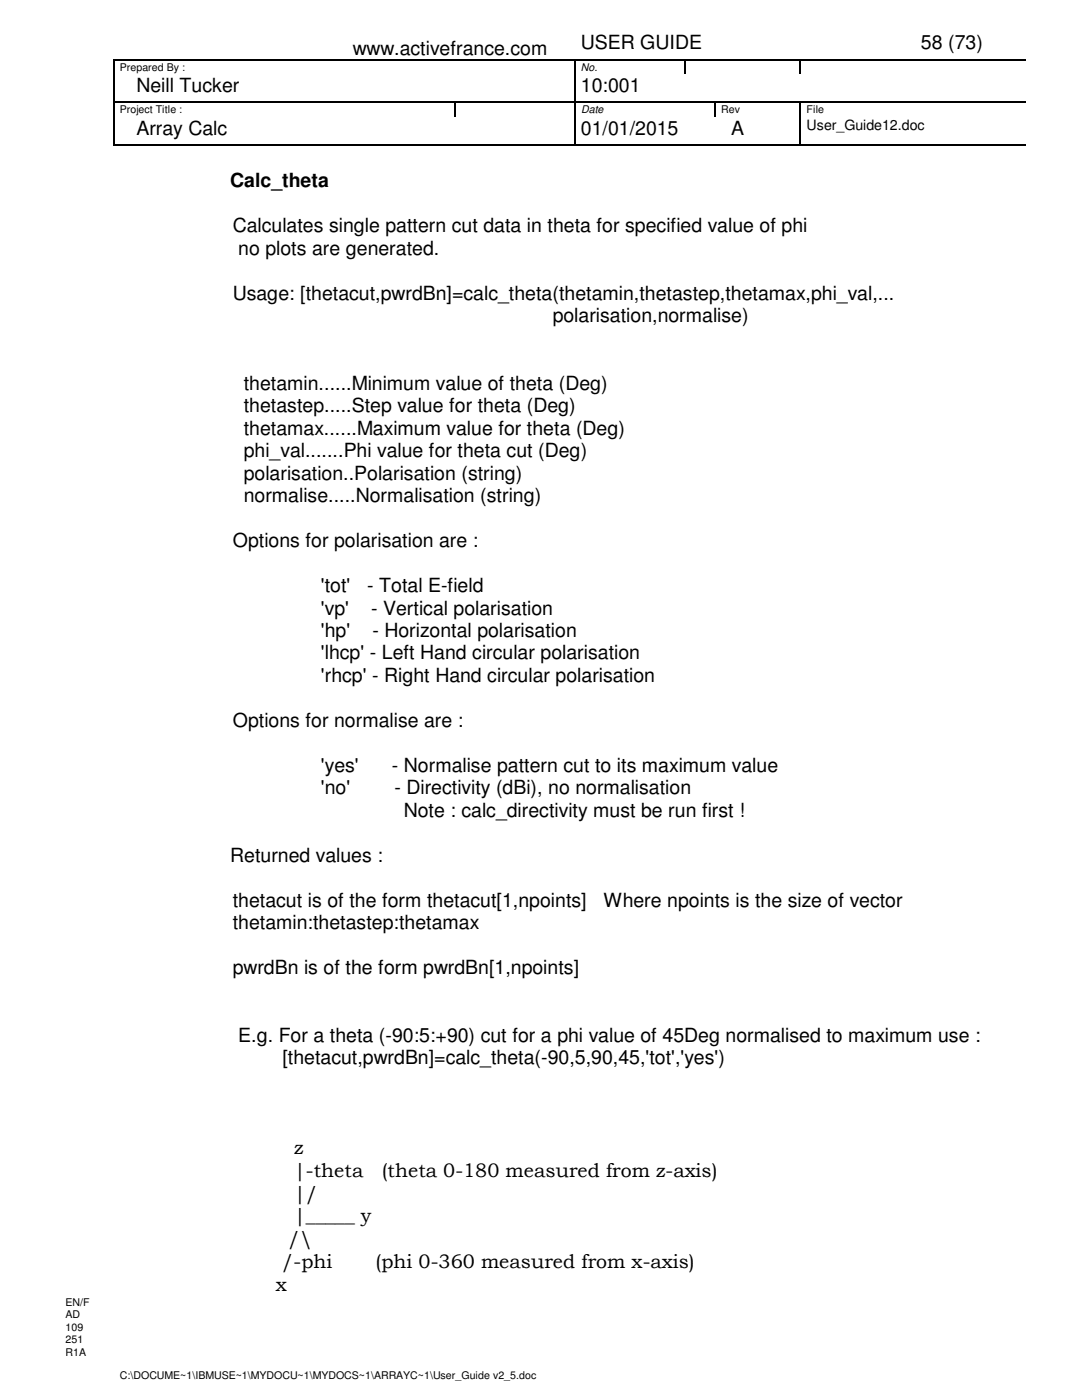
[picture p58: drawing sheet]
<svg xmlns="http://www.w3.org/2000/svg" width="216mm" height="279mm" viewBox="0 0 216 279" stroke-linecap="round" stroke-linejoin="round" font-family="sans-serif">
<defs><g id="words">
<g font-size="3.9">
<text x="70.4" y="11">www.activefrance.com</text>
<text x="115.9" y="9.8">USER GUIDE</text>
<text x="183.8" y="9.8">58 (73)</text>
<text x="27.2" y="18.5">Neill Tucker</text>
<text x="115.9" y="18.5">10:001</text>
<text x="27.2" y="27">Array Calc</text>
<text x="115.9" y="27">01/01/2015</text>
<text x="145.9" y="27">A</text>
<text x="45.9" y="37.3">Calc_theta</text>
<text x="46.4" y="46.4">Calculates single pattern cut data in theta for specified value of phi</text>
<text x="47.5" y="50.8">no plots are generated.</text>
<text x="46.4" y="59.8">Usage: [thetacut,pwrdBn]=calc_theta(thetamin,thetastep,thetamax,phi_val,...</text>
<text x="110.3" y="64.3">polarisation,normalise)</text>
<text x="48.6" y="77.8">thetamin......Minimum value of theta (Deg)</text>
<text x="48.6" y="82.3">thetastep.....Step value for theta (Deg)</text>
<text x="48.6" y="86.7">thetamax......Maximum value for theta (Deg)</text>
<text x="48.6" y="91.2">phi_val.......Phi value for theta cut (Deg)</text>
<text x="48.6" y="95.7">polarisation..Polarisation (string)</text>
<text x="48.6" y="100.2">normalise.....Normalisation (string)</text>
<text x="46.4" y="109.2">Options for polarisation are :</text>
<text x="64.1" y="118.2">'tot'</text>
<text x="73.2" y="118.2">- Total E-field</text>
<text x="64.1" y="122.6">'vp'</text>
<text x="74" y="122.6">- Vertical polarisation</text>
<text x="64.1" y="127.1">'hp'</text>
<text x="64.1" y="131.6">'lhcp' - Left Hand circular polarisation</text>
<text x="74.3" y="127.1">- Horizontal polarisation</text>
<text x="64.1" y="136.1">'rhcp' - Right Hand circular polarisation</text>
<text x="46.4" y="145.1">Options for normalise are :</text>
<text x="64.1" y="154.1">'yes'</text>
<text x="78.2" y="154.1">- Normalise pattern cut to its maximum value</text>
<text x="64.1" y="158.5">'no'</text>
<text x="78.7" y="158.5">- Directivity (dBi), no normalisation</text>
<text x="80.6" y="163">Note : calc_directivity must be run first !</text>
<text x="45.9" y="172">Returned values :</text>
<text x="46.4" y="181">thetacut is of the form thetacut[1,npoints]</text>
<text x="46.4" y="185.5">thetamin:thetastep:thetamax</text>
<text x="120.4" y="181">Where npoints is the size of vector</text>
<text x="46.4" y="194.4">pwrdBn is of the form pwrdBn[1,npoints]</text>
<text x="47.5" y="207.9">E.g. For a theta (-90:5:+90) cut for a phi value of 45Deg normalised to maximum use :</text>
<text x="56.3" y="212.4">[thetacut,pwrdBn]=calc_theta(-90,5,90,45,'tot','yes')</text>
<text x="58.7" y="230.4">z</text>
<text x="58.7" y="239.4">|/</text>
<text x="58.7" y="234.9">|-theta</text>
<text x="76.2" y="234.9">(theta 0-180 measured from z-axis)</text>
<text x="58.7" y="244">|_____ y</text>
<text x="57.5" y="248.5">/\</text>
<text x="55" y="257.6">x</text>
<text x="56.3" y="253">/-phi</text>
<text x="74.9" y="253">(phi 0-360 measured from x-axis)</text>
</g>
<text font-size="2.8" x="161" y="26">User_Guide12.doc</text>
<g font-size="2.1">
<text x="23.9" y="14.1">Prepared By :</text>
<text x="115.9" y="14.1">No.</text>
<text x="23.9" y="22.6">Project Title :</text>
<text x="116" y="22.6">Date</text>
<text x="143.9" y="22.6">Rev</text>
<text x="161" y="22.6">File</text>
<text x="13.1" y="260.6">EN/F</text>
<text x="13.1" y="263.1">AD</text>
<text x="13.1" y="265.6">109</text>
<text x="13.1" y="268.1">251</text>
<text x="13.1" y="270.6">R1A</text>
<text x="23.9" y="275.3">C:\DOCUME~1\IBMUSE~1\MYDOCU~1\MYDOCS~1\ARRAYC~1\User_Guide v2_5.doc</text>
</g>
</g></defs>
<g fill="#000">
<path d="M22.6 11.8h.2v.3h-.2zM114.6 11.8h.2v.3h-.2zM136.6 11.8h.2v.3h-.2zM159.6 11.8h.2v.3h-.2zM182.4 11.8h.2v.3h-.2zM202.4 11.8h.2v.3h-.2zM202.6 11.8h.3v.3h-.3zM202.9 11.8h1.7v.3h-1.7zM22.6 20.3h.2v.3h-.2zM22.6 28.8h.2v.3h-.2zM90.6 20.3h.2v.3h-.2zM114.6 20.3h.2v.3h-.2z"/>
<path d="M114.6 28.8h.2v.3h-.2zM114.8 20.3h.3v.3h-.3zM142.6 20.3h.2v.3h-.2zM159.6 20.3h.3v.3h-.3zM159.6 28.8h.3v.3h-.3z"/>
</g>
<g fill="none" stroke="#000" stroke-width=".25">
<path d="M22.7 12.1v8.2M22.8 11.9h91.8M114.7 12.1v8.2M114.8 11.9h21.8M136.7 12.1v2.7M136.8 11.9h22.8M159.7 12.1v2.7M159.8 11.9h22.6M182.6 11.9h19.8M22.7 20.6v8.2M22.8 20.4h67.8M22.8 29h91.8"/>
<path d="M90.7 20.6v2.7M90.8 20.4h23.8M114.7 23.3v5.5M114.7 20.6v2.7M114.8 29h44.8M115.1 20.4h27.5M142.7 20.6v2.7M142.8 20.4h16.8M159.7 20.6v8.2M159.9 20.4h44.7M159.9 29h44.7"/>
</g>
<g fill="#fff">
<path d="M12.6 258.5h6v2.5h-6z"/>
<path d="M12.6 261h6v2.5h-6z"/>
<path d="M12.6 263.5h6v2.5h-6z"/>
<path d="M12.6 266h6v2.5h-6z"/>
<path d="M12.6 268.5h6v10.9h-6z"/>
</g>
<use href="#words"/>
</svg>
